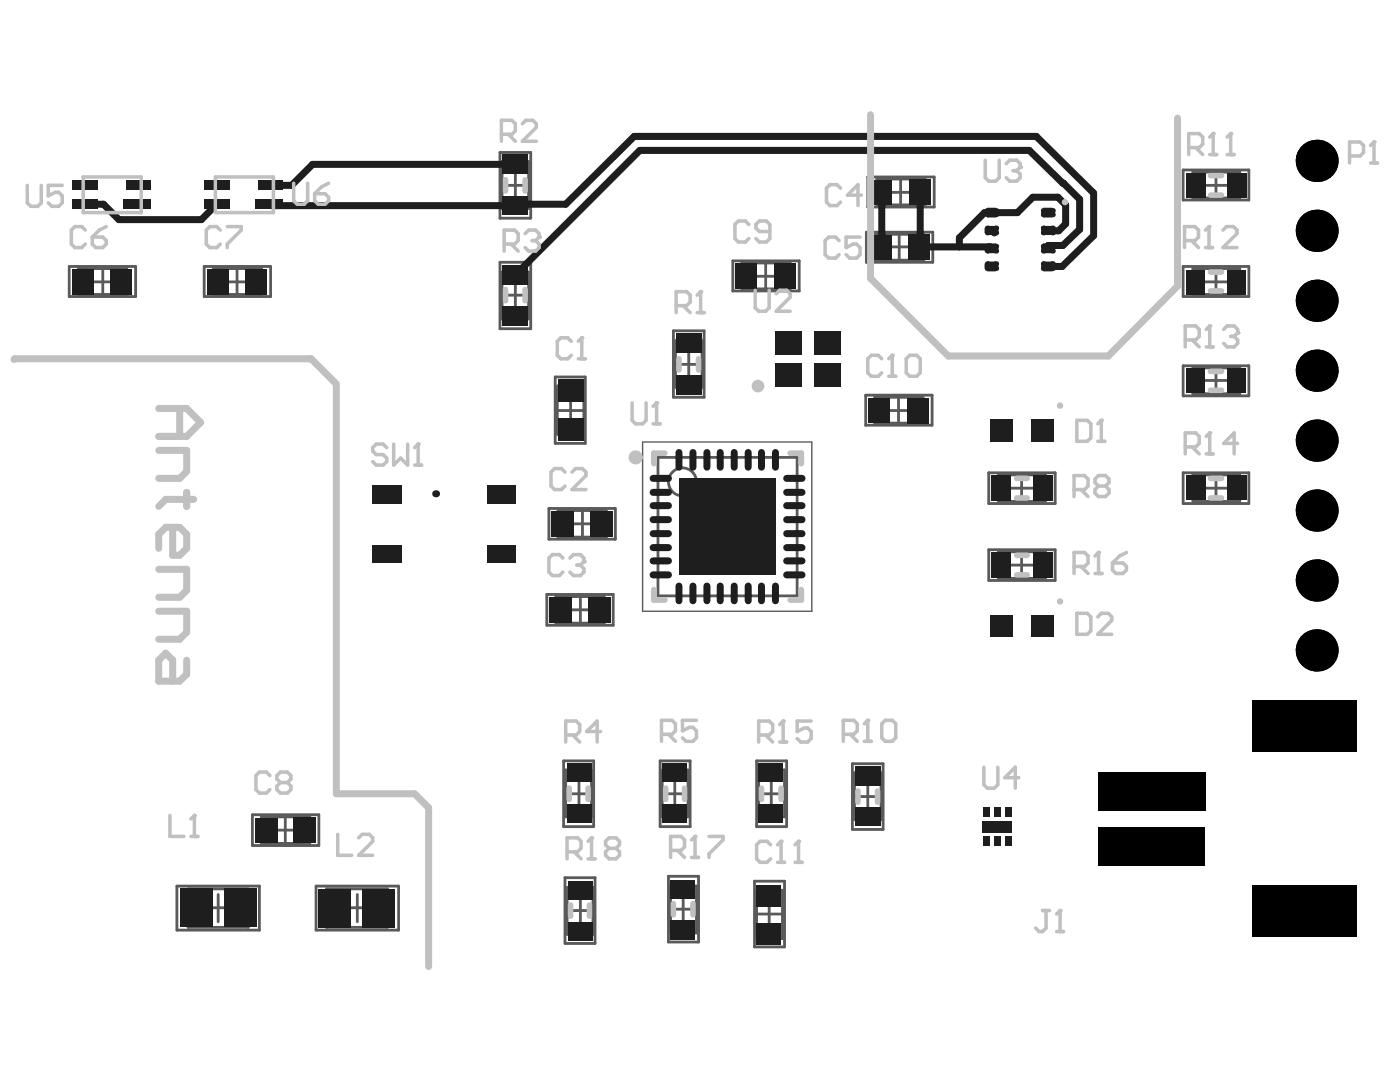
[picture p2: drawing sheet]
<svg xmlns="http://www.w3.org/2000/svg" width="279mm" height="216mm" viewBox="0 0 279 216" stroke-linecap="round" stroke-linejoin="round" font-family="sans-serif">
<g fill="none" stroke="#5a5a5a" stroke-width=".56">
<path d="M99.8 30.4h6.1v13.1h-6.1zM100.2 37h5.3M100.2 32.2h5.3v9.4h-5.3zM102.8 34.3v5.2M173.2 35.3h13.2v6h-13.2zM175 35.7h9.6v5.2h-9.6zM177.2 38.4h5.2M179.7 35.7v5.2M236.1 33.9h13.1v6h-13.1zM238.1 34.3h9.3v5.2h-9.3zM240 37h5.3M242.7 34.3v5.2"/>
<path d="M13.8 53.2h13.3v6h-13.3zM15.6 53.6h9.7v5.2h-9.7zM17.9 56.2h5.1M20.5 53.6v5.2M40.7 53.2h13.3v6h-13.3zM42.6 53.6h9.6v5.2h-9.6zM44.8 56.2h5.2M47.3 53.6v5.2M99.8 52.3h6.1v13.3h-6.1zM100.2 58.9h5.3M100.2 54.3h5.3v9.3h-5.3zM102.8 56.4v5.1"/>
<path d="M146.2 52.1h13.3v6h-13.3zM148.1 52.5h9.6v5.1h-9.6zM150.3 55.1h5.2M152.8 52.5v5.1M172.9 46.3h13.3v6h-13.3zM174.7 46.8h9.6v5.1h-9.6zM176.9 49.3h5.2M179.5 46.8v5.1M236.1 53.2h13.1v6h-13.1zM238.1 53.6h9.3v5.2h-9.3zM240 56.2h5.3M242.7 53.6v5.2"/>
<path d="M110.8 75.2h6v13.3h-6zM111.2 77h5.3v9.7h-5.3zM113.9 79.3v5.1M134.4 66h6.1v13.3h-6.1zM134.8 72.7h5.3M134.8 68h5.3v9.3h-5.3zM137.5 70.1v5.1M172.8 78.8h13.2v6h-13.2zM174.6 79.3h9.6v5.1h-9.6zM179.3 79.3v5.1M236.1 73h13.1v6h-13.1zM238.1 73.4h9.3v5.2h-9.3z"/>
<path d="M240 75.9h5.3M242.7 73.4v5.2M111.2 81.9h5.3M131.3 91.3h27.8v27.6h-27.8zM176.8 81.9h5.2M197.3 94.3h13.3v6.2h-13.3zM199.3 94.8h9.3v5.3h-9.3zM201.4 97.4h5.1M203.9 94.8v5.3M236.1 94.3h13.1v6.2h-13.1zM238.1 94.8h9.3v5.3h-9.3zM240 97.4h5.3"/>
<path d="M242.7 94.8v5.3M109.1 118.6h13.3v6.2h-13.3zM109.5 101.5h13.3v6.1h-13.3zM110.9 119h9.7v5.3h-9.7zM111.4 101.9h9.6v5.3h-9.6zM113.6 104.5h5.2M115.8 119v5.3M116.2 101.9v5.3M142.5 105.1h5.4M145.1 102.3v5.6M197.3 109.7h13.3v6.1h-13.3zM199.3 110.1h9.3v5.3h-9.3z"/>
<path d="M201.4 112.8h5.1M203.9 110.1v5.3M113.2 121.7h5.1M112.5 151.8h6v13.1h-6zM112.9 158.4h5.2M112.9 153.6h5.2v9.4h-5.2zM115.5 155.7v5.3M131.7 151.8h6v13.1h-6zM132.2 158.4h5.1M132.2 153.6h5.1v9.4h-5.1zM134.7 155.7v5.3M151 151.8h6v13.1h-6z"/>
<path d="M151.4 158.4h5.2M151.4 153.6h5.2v9.4h-5.2zM153.9 155.7v5.3M170.1 152.4h6.2v13.1h-6.2zM170.5 158.9h5.3M170.5 154.2h5.3v9.4h-5.3zM173.2 156.3v5.3M35.3 176.8h16.5v8.8h-16.5zM37.5 177.4h12v7.6h-12zM43.5 178.5v5.4M50.4 162.6h13.2v6.1h-13.2zM52.2 163h9.6v5.3h-9.6z"/>
<path d="M54.4 165.6h5.2M56.9 163v5.3M63.1 176.8h16.4v8.8h-16.4zM65.2 177.4h12.1v7.6h-12.1zM71.3 178.5v5.4M112.8 175.1h6v13.2h-6zM113.2 177.1h5.1v9.3h-5.1zM115.8 179v5.3M133.4 174.9h6v13.1h-6zM133.8 176.8h5.2v9.4h-5.2zM136.3 178.9v5.2M150.6 175.8h6v13.1h-6z"/>
<path d="M151 177.6h5.2v9.7h-5.2zM153.5 179.7v5.3M40.7 181.1h5.6M68.5 181.1h5.5M113.2 181.7h5.1M133.8 181.4h5.2M151 182.4h5.2"/>
<circle cx="136.2" cy="96.2" r="2.79"/>
</g>
<path d="M128.2 88.2h33.8v33.8h-33.8z" fill="none" stroke="#5a5a5a" stroke-width=".28"/>
<g fill="#000">
<circle cx="262.8" cy="32.1" r="4.2"/>
<circle cx="262.8" cy="46.1" r="4.2"/>
<circle cx="262.8" cy="60" r="4.2"/>
<circle cx="262.8" cy="74" r="4.2"/>
<circle cx="262.8" cy="87.9" r="4.2"/>
<circle cx="140.1" cy="110" r="1.92"/>
<circle cx="140.1" cy="100.1" r="1.92"/>
<circle cx="149.9" cy="110" r="1.88"/>
<circle cx="149.9" cy="100.1" r="1.88"/>
<circle cx="262.8" cy="101.9" r="4.2"/>
<circle cx="262.8" cy="115.8" r="4.2"/>
<circle cx="262.8" cy="129.8" r="4.2"/>
</g>
<g fill="#000">
<path d="M249.9 139.7h20.8v10.3h-20.8z" fill-rule="evenodd"/>
<path d="M219.1 154.1h21.5v7.6h-21.5z" fill-rule="evenodd"/>
<path d="M219.1 165.1h21.3v7.7h-21.3z" fill-rule="evenodd"/>
<path d="M249.8 176.5h20.9v10.4h-20.9z" fill-rule="evenodd"/>
</g>
<circle cx="102.8" cy="63.1" r=".7" fill="#1e1e1e"/>
<path d="M62.4 32.8l-4.2 4.2h-4.2M176 38.4v10.6l-.3 .3M183.6 38.4v10.6l-.2 .3M206.1 39.4l-3.1 3M211.1 39.4l1.6 1.5v3.8l-1.4 1.4M212.1 36.6l3.4 3.2v6l-3.4 3.2M218.3 38.5v8.5l-6.3 6.2M16.9 40.8h3.8l3 3h16.5l3.1-3M102.6 40.8l.2 .2M197.9 42.4h-1.4l-5 5.1v1.8h6.1l.3 .2M197.9 46.1l.5 .4M209.2 49v.5" fill="none" stroke="#1e1e1e" stroke-width="1.4"/>
<circle cx="86.9" cy="98.5" r=".7" fill="#1e1e1e"/>
<path d="M62.4 32.8h40.4M206.1 39.4h5M212.1 36.6l-6.7-6.6h-77.7l-24.9 24.8M218.3 38.5l-11.5-11.3h-80.2l-13.7 13.6h-10.3M54 41h48.8M183.4 49.3h8.1M197.9 42.4h5.1M209.2 53.2h2.8M209.2 49h2.9M209.2 46.1h2.1" fill="none" stroke="#1e1e1e" stroke-width="1.4"/>
<g fill="#000">
<circle cx="262.8" cy="32.1" r="4.2"/>
<circle cx="262.8" cy="46.1" r="4.2"/>
<circle cx="262.8" cy="60" r="4.2"/>
<circle cx="262.8" cy="74" r="4.2"/>
<circle cx="262.8" cy="87.9" r="4.2"/>
<circle cx="140.1" cy="110" r="1.92"/>
<circle cx="140.1" cy="100.1" r="1.92"/>
<circle cx="149.9" cy="110" r="1.88"/>
<circle cx="149.9" cy="100.1" r="1.88"/>
<circle cx="262.8" cy="101.9" r="4.2"/>
<circle cx="262.8" cy="115.8" r="4.2"/>
<circle cx="262.8" cy="129.8" r="4.2"/>
</g>
<g fill="#000">
<path d="M249.9 139.7h20.8v10.3h-20.8z" fill-rule="evenodd"/>
<path d="M219.1 154.1h21.5v7.6h-21.5z" fill-rule="evenodd"/>
<path d="M219.1 165.1h21.3v7.7h-21.3z" fill-rule="evenodd"/>
<path d="M249.8 176.5h20.9v10.4h-20.9z" fill-rule="evenodd"/>
</g>
<g fill="#1e1e1e">
<path d="M14.4 39.8h5v1.9h-5z" fill-rule="evenodd"/>
<path d="M14.4 36h5v2h-5z" fill-rule="evenodd"/>
<path d="M24.6 39.8h5.4v1.9h-5.4z" fill-rule="evenodd"/>
<path d="M25.1 36h4.9v2h-4.9z" fill-rule="evenodd"/>
<path d="M100.3 61.1h5.1v3.9h-5.1z" fill-rule="evenodd"/>
<path d="M100.3 39.2h5.1v3.8h-5.1z" fill-rule="evenodd"/>
<path d="M113.5 184.1h4.8v3.7h-4.8z" fill-rule="evenodd"/>
<path d="M113.2 160.5h4.9v3.7h-4.9z" fill-rule="evenodd"/>
<path d="M113.2 152.2h4.9v3.8h-4.9z" fill-rule="evenodd"/>
<path d="M111.4 83.5h5v4.4h-5z" fill-rule="evenodd"/>
<path d="M133.8 183.6h4.9v4h-4.9z" fill-rule="evenodd"/>
</g>
<path d="M157 98.2h3.1M157 95.5h3.1M135.5 116.9v3M138.3 116.9v3M141.1 116.9v3M146.5 116.9v3M149.3 116.9v3M152 116.9v3M157 114.7h3.1M157 109.3h3.1M157 106.5h3.1M157 103.7h3.1" fill="none" stroke="#1e1e1e" stroke-width="1.4"/>
<g fill="#1e1e1e">
<path d="M170.7 161h5v3.8h-5z" fill-rule="evenodd"/>
<path d="M181 79.4h4.3v5h-4.3z" fill-rule="evenodd"/>
<path d="M181.3 46.8h4.3v5h-4.3z" fill-rule="evenodd"/>
<path d="M181.4 35.9h4.3v5h-4.3z" fill-rule="evenodd"/>
<path d="M196.2 161.2h1.3v1.8h-1.3z" fill-rule="evenodd"/>
<path d="M200.5 161.2h1.4v1.8h-1.4z" fill-rule="evenodd"/>
<path d="M236.7 94.9h3.9v4.9h-3.9z" fill-rule="evenodd"/>
<path d="M244.9 94.9h3.9v4.9h-3.9z" fill-rule="evenodd"/>
<path d="M14.4 53.7h4.3v5.1h-4.3z" fill-rule="evenodd"/>
<path d="M22 53.7h4.4v5.1h-4.4z" fill-rule="evenodd"/>
<path d="M44.7 177.2h6.5v7.7h-6.5z" fill-rule="evenodd"/>
<path d="M49 53.7h4.3v5.1h-4.3z" fill-rule="evenodd"/>
<path d="M58.6 163.1h4.5v5.1h-4.5z" fill-rule="evenodd"/>
<path d="M100.3 52.9h5.1v3.9h-5.1z" fill-rule="evenodd"/>
<path d="M100.3 30.8h5.1v4h-5.1z" fill-rule="evenodd"/>
<path d="M113.5 175.8h4.8v3.8h-4.8z" fill-rule="evenodd"/>
<path d="M111.4 75.8h5v4.4h-5z" fill-rule="evenodd"/>
<path d="M133.8 175.6h4.9v3.7h-4.9z" fill-rule="evenodd"/>
</g>
<path d="M135.5 90.3v2.9M138.3 90.3v2.9M141.1 90.3v2.9" fill="none" stroke="#1e1e1e" stroke-width="1.4"/>
<g fill="#1e1e1e">
<path d="M134.9 66.6h5.1v3.9h-5.1z" fill-rule="evenodd"/>
<path d="M134.9 74.8h5.1v3.9h-5.1z" fill-rule="evenodd"/>
</g>
<path d="M146.5 90.3v2.9M149.3 90.3v2.9M152 90.3v2.9" fill="none" stroke="#1e1e1e" stroke-width="1.4"/>
<path d="M146.8 52.6h4.3v5h-4.3z" fill-rule="evenodd" fill="#1e1e1e"/>
<path d="M157 111.9h3.1M157 100.9h3.1" fill="none" stroke="#1e1e1e" stroke-width="1.4"/>
<g fill="#1e1e1e">
<path d="M170.7 152.8h5v3.9h-5z" fill-rule="evenodd"/>
<path d="M196.2 166.9h1.3v2h-1.3z" fill-rule="evenodd"/>
<path d="M200.5 166.9h1.4v2h-1.4z" fill-rule="evenodd"/>
<path d="M236.7 73.4h3.7v4.9h-3.7z" fill-rule="evenodd"/>
<path d="M236.7 53.9h3.7v4.9h-3.7z" fill-rule="evenodd"/>
<path d="M244.9 73.4h3.8v4.9h-3.8z" fill-rule="evenodd"/>
<path d="M244.9 53.9h3.8v4.9h-3.8z" fill-rule="evenodd"/>
<path d="M236.7 34.5h3.9v4.9h-3.9z" fill-rule="evenodd"/>
<path d="M244.9 34.5h3.9v4.9h-3.9z" fill-rule="evenodd"/>
<path d="M50.9 39.8h5.5v1.9h-5.5z" fill-rule="evenodd"/>
<path d="M40.7 39.8h5.1v1.9h-5.1z" fill-rule="evenodd"/>
<path d="M51.5 36h4.9v2h-4.9z" fill-rule="evenodd"/>
<path d="M40.7 36h5.1v2h-5.1z" fill-rule="evenodd"/>
<path d="M97.1 96.8h5.7v3.7h-5.7z" fill-rule="evenodd"/>
<path d="M74.2 96.8h5.9v3.7h-5.9z" fill-rule="evenodd"/>
<path d="M132.2 160.5h4.8v3.7h-4.8z" fill-rule="evenodd"/>
<path d="M132.2 152.2h4.8v3.8h-4.8z" fill-rule="evenodd"/>
</g>
<path d="M130.3 114.7h3.1M143.7 116.9v3" fill="none" stroke="#1e1e1e" stroke-width="1.4"/>
<g fill="#1e1e1e">
<path d="M110.1 102h4.5v5h-4.5z" fill-rule="evenodd"/>
<path d="M117.8 102h4.4v5h-4.4z" fill-rule="evenodd"/>
</g>
<path d="M130.3 95.5h3.1M130.3 98.2h3.1M130.3 103.7h3.1M130.3 106.5h3.1M130.3 109.3h3.1" fill="none" stroke="#1e1e1e" stroke-width="1.4"/>
<g fill="#1e1e1e">
<path d="M151 184.2h4.9v4.3h-4.9z" fill-rule="evenodd"/>
<path d="M151.4 160.5h4.9v3.7h-4.9z" fill-rule="evenodd"/>
<path d="M151.4 152.2h4.9v3.8h-4.9z" fill-rule="evenodd"/>
</g>
<path d="M154.8 116.9v3" fill="none" stroke="#1e1e1e" stroke-width="1.4"/>
<g fill="#1e1e1e">
<path d="M173.3 79.5h4.3v4.9h-4.3z" fill-rule="evenodd"/>
<path d="M154.6 72.6h5.3v4.6h-5.3z" fill-rule="evenodd"/>
<path d="M162.6 72.6h5.3v4.6h-5.3z" fill-rule="evenodd"/>
<path d="M173.6 46.9h4.3v4.9h-4.3z" fill-rule="evenodd"/>
<path d="M173.7 36h4.4v4.9h-4.4z" fill-rule="evenodd"/>
<path d="M196.1 163.8h5.8v2.3h-5.8z" fill-rule="evenodd"/>
<path d="M198.3 161.2h1.4v1.8h-1.4z" fill-rule="evenodd"/>
<path d="M206.1 94.9h3.9v5h-3.9z" fill-rule="evenodd"/>
<path d="M197.9 94.9h3.9v5h-3.9z" fill-rule="evenodd"/>
<path d="M197.6 83.6h4.5v4.5h-4.5z" fill-rule="evenodd"/>
<path d="M205.8 83.6h4.5v4.5h-4.5z" fill-rule="evenodd"/>
<path d="M196.5 52.6l.5-.4h1.7l.6 .4v1l-.6 .5h-1.7l-.5-.5z" fill-rule="evenodd"/>
<path d="M196.5 49.1l.5-.5h1.7l.6 .5v1l-.6 .4h-1.7l-.5-.4z" fill-rule="evenodd"/>
<path d="M208.2 48.6h1.8l.6 .5v1l-.6 .4h-1.8l-.4-.4v-1z" fill-rule="evenodd"/>
<path d="M207.8 52.6l.4-.4h1.8l.6 .4v1l-.6 .5h-1.8l-.4-.5z" fill-rule="evenodd"/>
<path d="M196.5 42l.5-.5h1.7l.6 .5v.8l-.6 .6h-1.7l-.5-.6z" fill-rule="evenodd"/>
<path d="M208.2 41.5h1.8l.6 .5v.8l-.6 .6h-1.8l-.4-.6v-.8z" fill-rule="evenodd"/>
<path d="M35.9 177.2h6.5v7.7h-6.5z" fill-rule="evenodd"/>
<path d="M50.9 163.3h4.5v4.9h-4.5z" fill-rule="evenodd"/>
<path d="M41.3 53.7h4.3v5.1h-4.3z" fill-rule="evenodd"/>
<path d="M63.5 177.4h6.6v7.6h-6.6z" fill-rule="evenodd"/>
<path d="M72.3 177.4h6.5v7.6h-6.5z" fill-rule="evenodd"/>
<path d="M74.2 108.7h5.9v3.5h-5.9z" fill-rule="evenodd"/>
<path d="M97.1 108.7h5.7v3.5h-5.7z" fill-rule="evenodd"/>
<path d="M117.4 119.2h4.4v5h-4.4z" fill-rule="evenodd"/>
<path d="M109.7 119.2h4.5v5h-4.5z" fill-rule="evenodd"/>
</g>
<g fill="#1e1e1e">
<circle cx="198.7" cy="52.6" r=".49"/>
<circle cx="197" cy="52.6" r=".49"/>
<circle cx="197" cy="53.6" r=".49"/>
<circle cx="198.7" cy="53.6" r=".49"/>
<circle cx="198.7" cy="49.1" r=".49"/>
<circle cx="197" cy="49.1" r=".49"/>
<circle cx="197" cy="50.1" r=".49"/>
<circle cx="198.7" cy="50.1" r=".49"/>
<circle cx="210" cy="49.1" r=".49"/>
<circle cx="208.2" cy="49.1" r=".49"/>
<circle cx="208.2" cy="50.1" r=".49"/>
<circle cx="210" cy="50.1" r=".49"/>
<circle cx="210" cy="52.6" r=".49"/>
<circle cx="208.2" cy="52.6" r=".49"/>
<circle cx="208.2" cy="53.6" r=".49"/>
<circle cx="210" cy="53.6" r=".49"/>
<circle cx="198.7" cy="42" r=".49"/>
<circle cx="197" cy="42" r=".49"/>
<circle cx="197" cy="42.8" r=".49"/>
<circle cx="198.7" cy="42.8" r=".49"/>
<circle cx="210" cy="42" r=".49"/>
<circle cx="208.2" cy="42" r=".49"/>
<circle cx="208.2" cy="42.8" r=".49"/>
<circle cx="210" cy="42.8" r=".49"/>
</g>
<path d="M143.7 90.3v2.9M130.3 100.9h3.1M130.3 111.9h3.1" fill="none" stroke="#1e1e1e" stroke-width="1.4"/>
<path d="M151 176.5h4.9v4.4h-4.9z" fill-rule="evenodd" fill="#1e1e1e"/>
<path d="M154.8 90.3v2.9" fill="none" stroke="#1e1e1e" stroke-width="1.4"/>
<g fill="#1e1e1e">
<path d="M154.5 52.6h4.3v5h-4.3z" fill-rule="evenodd"/>
<path d="M154.6 66.2h5.3v4.7h-5.3z" fill-rule="evenodd"/>
<path d="M162.6 66.2h5.3v4.7h-5.3z" fill-rule="evenodd"/>
<path d="M198.3 166.9h1.4v2h-1.4z" fill-rule="evenodd"/>
<path d="M197.9 110.2h3.9v5.1h-3.9z" fill-rule="evenodd"/>
<path d="M206.1 110.2h3.9v5.1h-3.9z" fill-rule="evenodd"/>
<path d="M197.6 122.7h4.5v4.3h-4.5z" fill-rule="evenodd"/>
<path d="M205.8 122.7h4.5v4.3h-4.5z" fill-rule="evenodd"/>
<path d="M196.5 45.5l.5-.4h1.7l.6 .4v1l-.6 .4h-1.7l-.5-.4z" fill-rule="evenodd"/>
<path d="M207.8 45.5l.4-.4h1.8l.6 .4v1l-.6 .4h-1.8l-.4-.4z" fill-rule="evenodd"/>
<path d="M135.5 95.5h19.3v19.2h-19.3z" fill-rule="evenodd"/>
</g>
<g fill="#1e1e1e">
<circle cx="198.7" cy="45.5" r=".49"/>
<circle cx="197" cy="45.5" r=".49"/>
<circle cx="197" cy="46.5" r=".49"/>
<circle cx="198.7" cy="46.5" r=".49"/>
<circle cx="210" cy="45.5" r=".49"/>
<circle cx="208.2" cy="45.5" r=".49"/>
<circle cx="208.2" cy="46.5" r=".49"/>
<circle cx="210" cy="46.5" r=".49"/>
</g>
<path d="M173.7 22.9v32.6l15.5 15.5h32l13.8-13.9v-33.5M2.8 71.7l.1-.1h59.2l4.9 4.9M67.1 76.6v81.8h15.7l2.7 2.8v31.7" fill="none" stroke="#c0c0c0" stroke-width="1.4"/>
<path d="M16.6 35.3h11.6v7.1h-11.6zM43 35.3h11.6v7.1h-11.6zM33.9 162.7v4.2h2.8M38.1 166.9h1.4M38.8 162.7v4.2" fill="none" stroke="#c0c0c0" stroke-width=".7"/>
<g fill="none" stroke="#c0c0c0" stroke-width="1.1">
<path d="M100.9 35.9v2.2M104.8 35.9v2.2M241.6 35h2.2M241.6 38.9h2.2M100.9 57.8v2.2M104.8 57.8v2.2M241.6 58.1h2.2M241.6 54.3h2.2M135.5 71.6v2.2M139.4 71.6v2.2M241.6 74.1h2.2M241.6 77.9h2.2"/>
<path d="M132.7 90.4h-2.2v2.1M157.7 90.4h2.2v2.1M202.9 99.4h2.1M202.9 95.5h2.1M241.6 99.4h2.2M241.6 95.5h2.2M130.5 117.6v2.1h2.2M159.9 117.6v2.1h-2.2M202.9 114.7h2.1M202.9 110.8h2.1M113.6 157.3v2.2M117.4 157.3v2.2"/>
<path d="M132.9 157.3v2.2M136.6 157.3v2.2M152 157.3v2.2M155.9 157.3v2.2M171.2 157.8v2.3M175.1 157.8v2.3M113.9 180.6v2.2M117.6 180.6v2.2M134.4 180.3v2.2M138.3 180.3v2.2"/>
</g>
<circle cx="38.8" cy="162.7" r=".35" fill="#c0c0c0"/>
<path d="M100.6 48.7h2.1l.7-.7v-1.4l-.7-.7h-2.1v4.2M102 48.7l1.4 1.4M104.8 46.6l.7-.7h1.4l.7 .7v.7M38.8 162.7l-.7 .7" fill="none" stroke="#c0c0c0" stroke-width=".7"/>
<circle cx="107.6" cy="47.3" r=".35" fill="#c0c0c0"/>
<path d="M100.1 26.8h2.1l.6-.7v-1.4l-.6-.7h-2.1v4.2M101.5 26.8l1.3 1.4M104.2 24.7l.7-.7h1.4l.7 .7v.7l-2.8 2.8h2.8M106.2 48h.7M106.9 48l.7 .7v.7l-.7 .7h-1.4l-.7-.7M107.6 47.3l-.7 .7M139.8 58.2v4.2M134.9 61h2.1l.7-.7v-1.4l-.7-.7h-2.1v4.2M136.3 61l1.4 1.4M139.1 62.4h1.4" fill="none" stroke="#c0c0c0" stroke-width=".7"/>
<circle cx="139.8" cy="58.2" r=".35" fill="#c0c0c0"/>
<path d="M139.8 58.2l-.7 .7M214.9 83.9h2.1l.7 .7v2.8l-.7 .7h-2.1zM219.1 88.1h1.4M219.8 83.9v4.2" fill="none" stroke="#c0c0c0" stroke-width=".7"/>
<circle cx="219.8" cy="83.9" r=".35" fill="#c0c0c0"/>
<path d="M269.3 31.1h2.1l.7-.7v-1.4l-.7-.7h-2.1v4.2M273.5 32.5h1.4M274.2 28.3v4.2M219.8 83.9l-.7 .7" fill="none" stroke="#c0c0c0" stroke-width=".7"/>
<circle cx="274.2" cy="28.3" r=".35" fill="#c0c0c0"/>
<path d="M274.2 28.3l-.7 .7M114 68.1l-.7-.7h-1.4l-.7 .7v2.8l.7 .7h1.4l.7-.7M115.4 71.6h1.4M116.1 67.4v4.2M112.9 146.7h2.1l.7-.7v-1.4l-.7-.7h-2.1v4.2M114.3 146.7l1.4 1.4M119.9 146h-2.8l2.1-2.1v4.2M67.4 166.5v4.2h2.8M71.6 167.2l.7-.7h1.4l.7 .7v.7l-2.8 2.8h2.8" fill="none" stroke="#c0c0c0" stroke-width=".7"/>
<circle cx="116.1" cy="67.4" r=".35" fill="#c0c0c0"/>
<path d="M5.4 37v3.5l.7 .7h1.4l.7-.7v-3.5M12.4 37h-2.8v2.1l1.4-.7h.7l.7 .7v1.4l-.7 .7h-1.4l-.7-.7M149.5 44.8l-.7-.7h-1.4l-.7 .7v2.8l.7 .7h1.4l.7-.7M153.6 46.2h-2l-.7-.7v-.7l.7-.7h1.3l.7 .7v2.8l-.7 .7h-1.3l-.7-.7M116.1 67.4l-.7 .7M112.8 94.2l-.7-.7h-1.4l-.7 .7v2.8l.7 .7h1.4l.7-.7M114.2 94.2l.6-.7h1.4l.7 .7v.7l-2.7 2.8h2.7M126.2 80.4v3.5l.7 .7h1.3l.7-.7v-3.5M130.3 84.6h1.4M131 80.4v4.2" fill="none" stroke="#c0c0c0" stroke-width=".7"/>
<circle cx="131" cy="80.4" r=".35" fill="#c0c0c0"/>
<path d="M176 71.6l-.7-.7h-1.4l-.7 .7v2.8l.7 .7h1.4l.7-.7M177.4 75.1h1.4M178.1 70.9v4.2M131 80.4l-.7 .7" fill="none" stroke="#c0c0c0" stroke-width=".7"/>
<circle cx="178.1" cy="70.9" r=".35" fill="#c0c0c0"/>
<path d="M167.7 37.5l-.7-.7h-1.4l-.7 .7v2.8l.7 .7h1.4l.7-.7M171.9 38.9h-2.8l2.1-2.1v4.2M150.7 57.9v3.5l.7 .7h1.4l.7-.7v-3.5M154.9 58.6l.7-.7h1.4l.7 .7v.7l-2.8 2.8h2.8M167.5 48l-.7-.7h-1.4l-.7 .7v2.8l.7 .7h1.4l.7-.7M171.6 47.3h-2.7v2.1l1.4-.7h.6l.7 .7v1.4l-.7 .7h-1.3l-.7-.7M178.1 70.9l-.7 .7M180.9 71.6l.7-.7h1.3l.7 .7v2.8l-.7 .7h-1.3l-.7-.7zM208.1 181.7h1.4M208.8 181.7v3.5l-.7 .7h-.7l-.7-.7M210.9 185.9h1.4M211.6 181.7v4.2" fill="none" stroke="#c0c0c0" stroke-width=".7"/>
<circle cx="211.6" cy="181.7" r=".35" fill="#c0c0c0"/>
<g fill="none" stroke="#c0c0c0" stroke-width=".7">
<path d="M44 45.9l-.7-.7h-1.4l-.7 .7v2.8l.7 .7h1.4l.7-.7M45.4 45.2h2.7v.7l-2.7 2.8v.7M77.2 89.3l-.7-.7h-1.4l-.7 .7v.7l.7 .7h1.4l.7 .7v.7l-.7 .7h-1.4l-.7-.7M78.6 88.6v4.2l1.4-1.4 1.4 1.4v-4.2M82.8 92.8h1.3M83.5 88.6v4.2M214.3 97.7h2.1l.7-.7v-1.4l-.7-.7h-2.1v4.2M215.7 97.7l1.4 1.4M219.2 97l-.7-.7v-.7l.7-.7h1.4l.7 .7v.7l-.7 .7M219.2 97l-.7 .7v.7l.7 .7h1.4l.7-.7v-.7l-.7-.7M219.2 97h1.4M53.9 154.8l-.7-.7h-1.4l-.7 .7v2.8l.7 .6h1.4l.7-.6"/>
<path d="M56 156.2l-.7-.7v-.7l.7-.7h1.4l.7 .7v.7l-.7 .7M56 156.2l-.7 .7v.7l.7 .6h1.4l.7-.6v-.7l-.7-.7M56 156.2h1.4M211.6 181.7l-.7 .7"/>
</g>
<circle cx="83.5" cy="88.6" r=".35" fill="#c0c0c0"/>
<path d="M83.5 88.6l-.7 .7M132 146.5h2.1l.7-.7v-1.4l-.7-.7h-2.1v4.2M133.4 146.5l1.4 1.4M139 143.7h-2.8v2.1l1.4-.7h.7l.7 .7v1.4l-.7 .7h-1.4l-.7-.7M133.8 169.7h2.1l.7-.7v-1.4l-.7-.7h-2.1v4.2M135.2 169.7l1.4 1.4M138 171.1h1.4M138.7 166.9v4.2" fill="none" stroke="#c0c0c0" stroke-width=".7"/>
<circle cx="138.7" cy="166.9" r=".35" fill="#c0c0c0"/>
<path d="M113.2 170h2.1l.7-.7v-1.4l-.7-.7h-2.1v4.2M114.6 170l1.4 1.4M117.4 171.4h1.4M118.1 167.2v4.2M138.7 166.9l-.7 .7M141.5 166.9h2.8v.7l-2.8 2.8v.7" fill="none" stroke="#c0c0c0" stroke-width=".7"/>
<circle cx="118.1" cy="167.2" r=".35" fill="#c0c0c0"/>
<path d="M112.3 111.4l-.7-.7h-1.4l-.7 .7v2.8l.7 .7h1.4l.7-.7M113.7 111.4l.7-.7h1.4l.7 .7v.7M118.1 167.2l-.7 .7M121.5 169.3l-.6-.7v-.7l.6-.7h1.4l.7 .7v.7l-.7 .7M121.5 169.3l-.6 .7v.7l.6 .7h1.4l.7-.7v-.7l-.7-.7M121.5 169.3h1.4" fill="none" stroke="#c0c0c0" stroke-width=".7"/>
<circle cx="116.5" cy="112.1" r=".35" fill="#c0c0c0"/>
<path d="M115.1 112.8h.7M115.8 112.8l.7 .7v.7l-.7 .7h-1.4l-.7-.7M116.5 112.1l-.7 .7M168.3 146.5h2.1l.7-.7v-1.4l-.7-.7h-2.1v4.2M169.7 146.5l1.4 1.4M172.5 147.9h1.4M173.2 143.7v4.2" fill="none" stroke="#c0c0c0" stroke-width=".7"/>
<circle cx="173.2" cy="143.7" r=".35" fill="#c0c0c0"/>
<path d="M151.4 146.7h2.1l.7-.7v-1.4l-.7-.7h-2.1v4.2M152.8 146.7l1.4 1.4M155.6 148.1h1.4M156.3 143.9v4.2M173.2 143.7l-.7 .7M176 144.4l.7-.7h1.4l.7 .7v2.8l-.7 .7h-1.4l-.7-.7z" fill="none" stroke="#c0c0c0" stroke-width=".7"/>
<circle cx="156.3" cy="143.9" r=".35" fill="#c0c0c0"/>
<path d="M156.3 143.9l-.7 .7M161.9 143.9h-2.8v2.1l1.4-.7h.7l.7 .7v1.4l-.7 .7h-1.4l-.7-.7M153.8 168.6l-.7-.7h-1.4l-.7 .7v2.8l.7 .7h1.4l.7-.7M155.2 172.1h1.4M155.9 167.9v4.2" fill="none" stroke="#c0c0c0" stroke-width=".7"/>
<circle cx="155.9" cy="167.9" r=".35" fill="#c0c0c0"/>
<path d="M155.9 167.9l-.7 .7M158.7 172.1h1.4M159.4 167.9v4.2" fill="none" stroke="#c0c0c0" stroke-width=".7"/>
<circle cx="159.4" cy="167.9" r=".35" fill="#c0c0c0"/>
<path d="M214.3 113h2.1l.7-.7v-1.4l-.7-.7h-2.1v4.2M215.7 113l1.4 1.4M218.5 114.4h1.4M219.2 110.2v4.2M196.3 153.1v3.5l.7 .7h1.4l.7-.7v-3.5M203.3 155.2h-2.8l2.1-2.1v4.2M159.4 167.9l-.7 .7" fill="none" stroke="#c0c0c0" stroke-width=".7"/>
<circle cx="219.2" cy="110.2" r=".35" fill="#c0c0c0"/>
<path d="M196.6 32v3.5l.7 .6h1.4l.7-.6v-3.5M200.8 32.7l.7-.7h1.4l.7 .7v.7M219.2 110.2l-.7 .7M222 112.3h2.1l.7 .7v.7l-.7 .7h-1.4l-.7-.7zM224.8 110.2l-1.4 .7-1.4 1.4M214.9 122.4h2.1l.7 .7v2.8l-.7 .7h-2.1zM219.1 123.1l.7-.7h1.4l.7 .7v.7l-2.8 2.8h2.8" fill="none" stroke="#c0c0c0" stroke-width=".7"/>
<circle cx="203.6" cy="33.4" r=".35" fill="#c0c0c0"/>
<path d="M58.6 36.6v3.5l.7 .7h1.4l.7-.7v-3.5M62.8 38.7h2.1l.7 .7v.7l-.7 .7h-1.4l-.7-.7zM65.6 36.6l-1.4 .7-1.4 1.4M202.2 34.1h.7M202.9 34.1l.7 .7v.7l-.7 .6h-1.4l-.7-.6M203.6 33.4l-.7 .7M237.2 29.4h2.1l.7-.6v-1.4l-.7-.7h-2.1v4.1M238.6 29.4l1.4 1.4M241.4 30.8h1.4M242.1 26.7v4.1" fill="none" stroke="#c0c0c0" stroke-width=".7"/>
<path d="M31.7 81.5h5.6l2.8 2.8-2.8 2.8h-5.6M31.7 89.9h5.6v4.2l-1.4 1.4h-4.2M35.9 81.5v5.6M37.3 98.2v2.8M38.7 99.6h-5.6l-1.4 1.4M31.7 113.6h5.6v4.2l-1.4 1.4h-4.2M34.5 105.2v5.6h1.4l1.4-1.4v-2.8l-1.4-1.4h-2.8l-1.4 1.4v2.8M31.7 122h5.6v4.2l-1.4 1.3h-4.2M37.3 131.7v2.8l-1.4 1.4h-4.2v-4.2l1.4-1.4 1.4 1.4v4.2" fill="none" stroke="#c0c0c0" stroke-width="1.4"/>
<circle cx="242.1" cy="26.7" r=".35" fill="#c0c0c0"/>
<path d="M242.1 26.7l-.7 .7M244.9 30.8h1.4M245.6 26.7v4.1" fill="none" stroke="#c0c0c0" stroke-width=".7"/>
<circle cx="245.6" cy="26.7" r=".35" fill="#c0c0c0"/>
<path d="M245.6 26.7l-.7 .7M17 45.9l-.7-.7h-1.4l-.7 .7v2.8l.7 .7h1.4l.7-.7M18.4 47.3h2.1l.7 .7v.7l-.7 .7h-1.4l-.7-.7zM21.2 45.2l-1.4 .7-1.4 1.4M236.5 89.2h2.1l.7-.7v-1.4l-.7-.7h-2.1v4.2M237.9 89.2l1.4 1.4M240.7 90.6h1.4M241.4 86.4v4.2" fill="none" stroke="#c0c0c0" stroke-width=".7"/>
<circle cx="241.4" cy="86.4" r=".35" fill="#c0c0c0"/>
<path d="M236.5 67.8h2.1l.7-.7v-1.4l-.7-.7h-2.1v4.2M237.9 67.8l1.4 1.4M240.7 69.2h1.4M241.4 65v4.2M241.4 86.4l-.7 .7M247 88.5h-2.8l2.1-2.1v4.2" fill="none" stroke="#c0c0c0" stroke-width=".7"/>
<circle cx="241.4" cy="65" r=".35" fill="#c0c0c0"/>
<path d="M241.4 65l-.7 .7M244.2 65.7l.7-.7h1.4l.7 .7v.7" fill="none" stroke="#c0c0c0" stroke-width=".7"/>
<circle cx="247" cy="66.4" r=".35" fill="#c0c0c0"/>
<path d="M236.4 48h2.1l.7-.7v-1.4l-.7-.7h-2.1v4.2M237.8 48l1.4 1.4M240.6 49.4h1.4M241.3 45.2v4.2M245.6 67.1h.7M246.3 67.1l.7 .7v.7l-.7 .7h-1.4l-.7-.7M247 66.4l-.7 .7" fill="none" stroke="#c0c0c0" stroke-width=".7"/>
<circle cx="241.3" cy="45.2" r=".35" fill="#c0c0c0"/>
<g fill="none" stroke="#c0c0c0" stroke-width=".7">
<path d="M241.3 45.2l-.7 .7M244.1 45.9l.7-.7h1.4l.7 .7v.7l-2.8 2.8h2.8"/>
<circle cx="212.5" cy="40.3" r=".28"/>
<circle cx="211.6" cy="80.9" r=".28"/>
<circle cx="211.6" cy="120" r=".28"/>
</g>
<g fill="none" stroke="#c0c0c0" stroke-width="1.4">
<circle cx="151.3" cy="77" r=".56"/>
<circle cx="126.9" cy="91.3" r=".7"/>
</g>
</svg>
